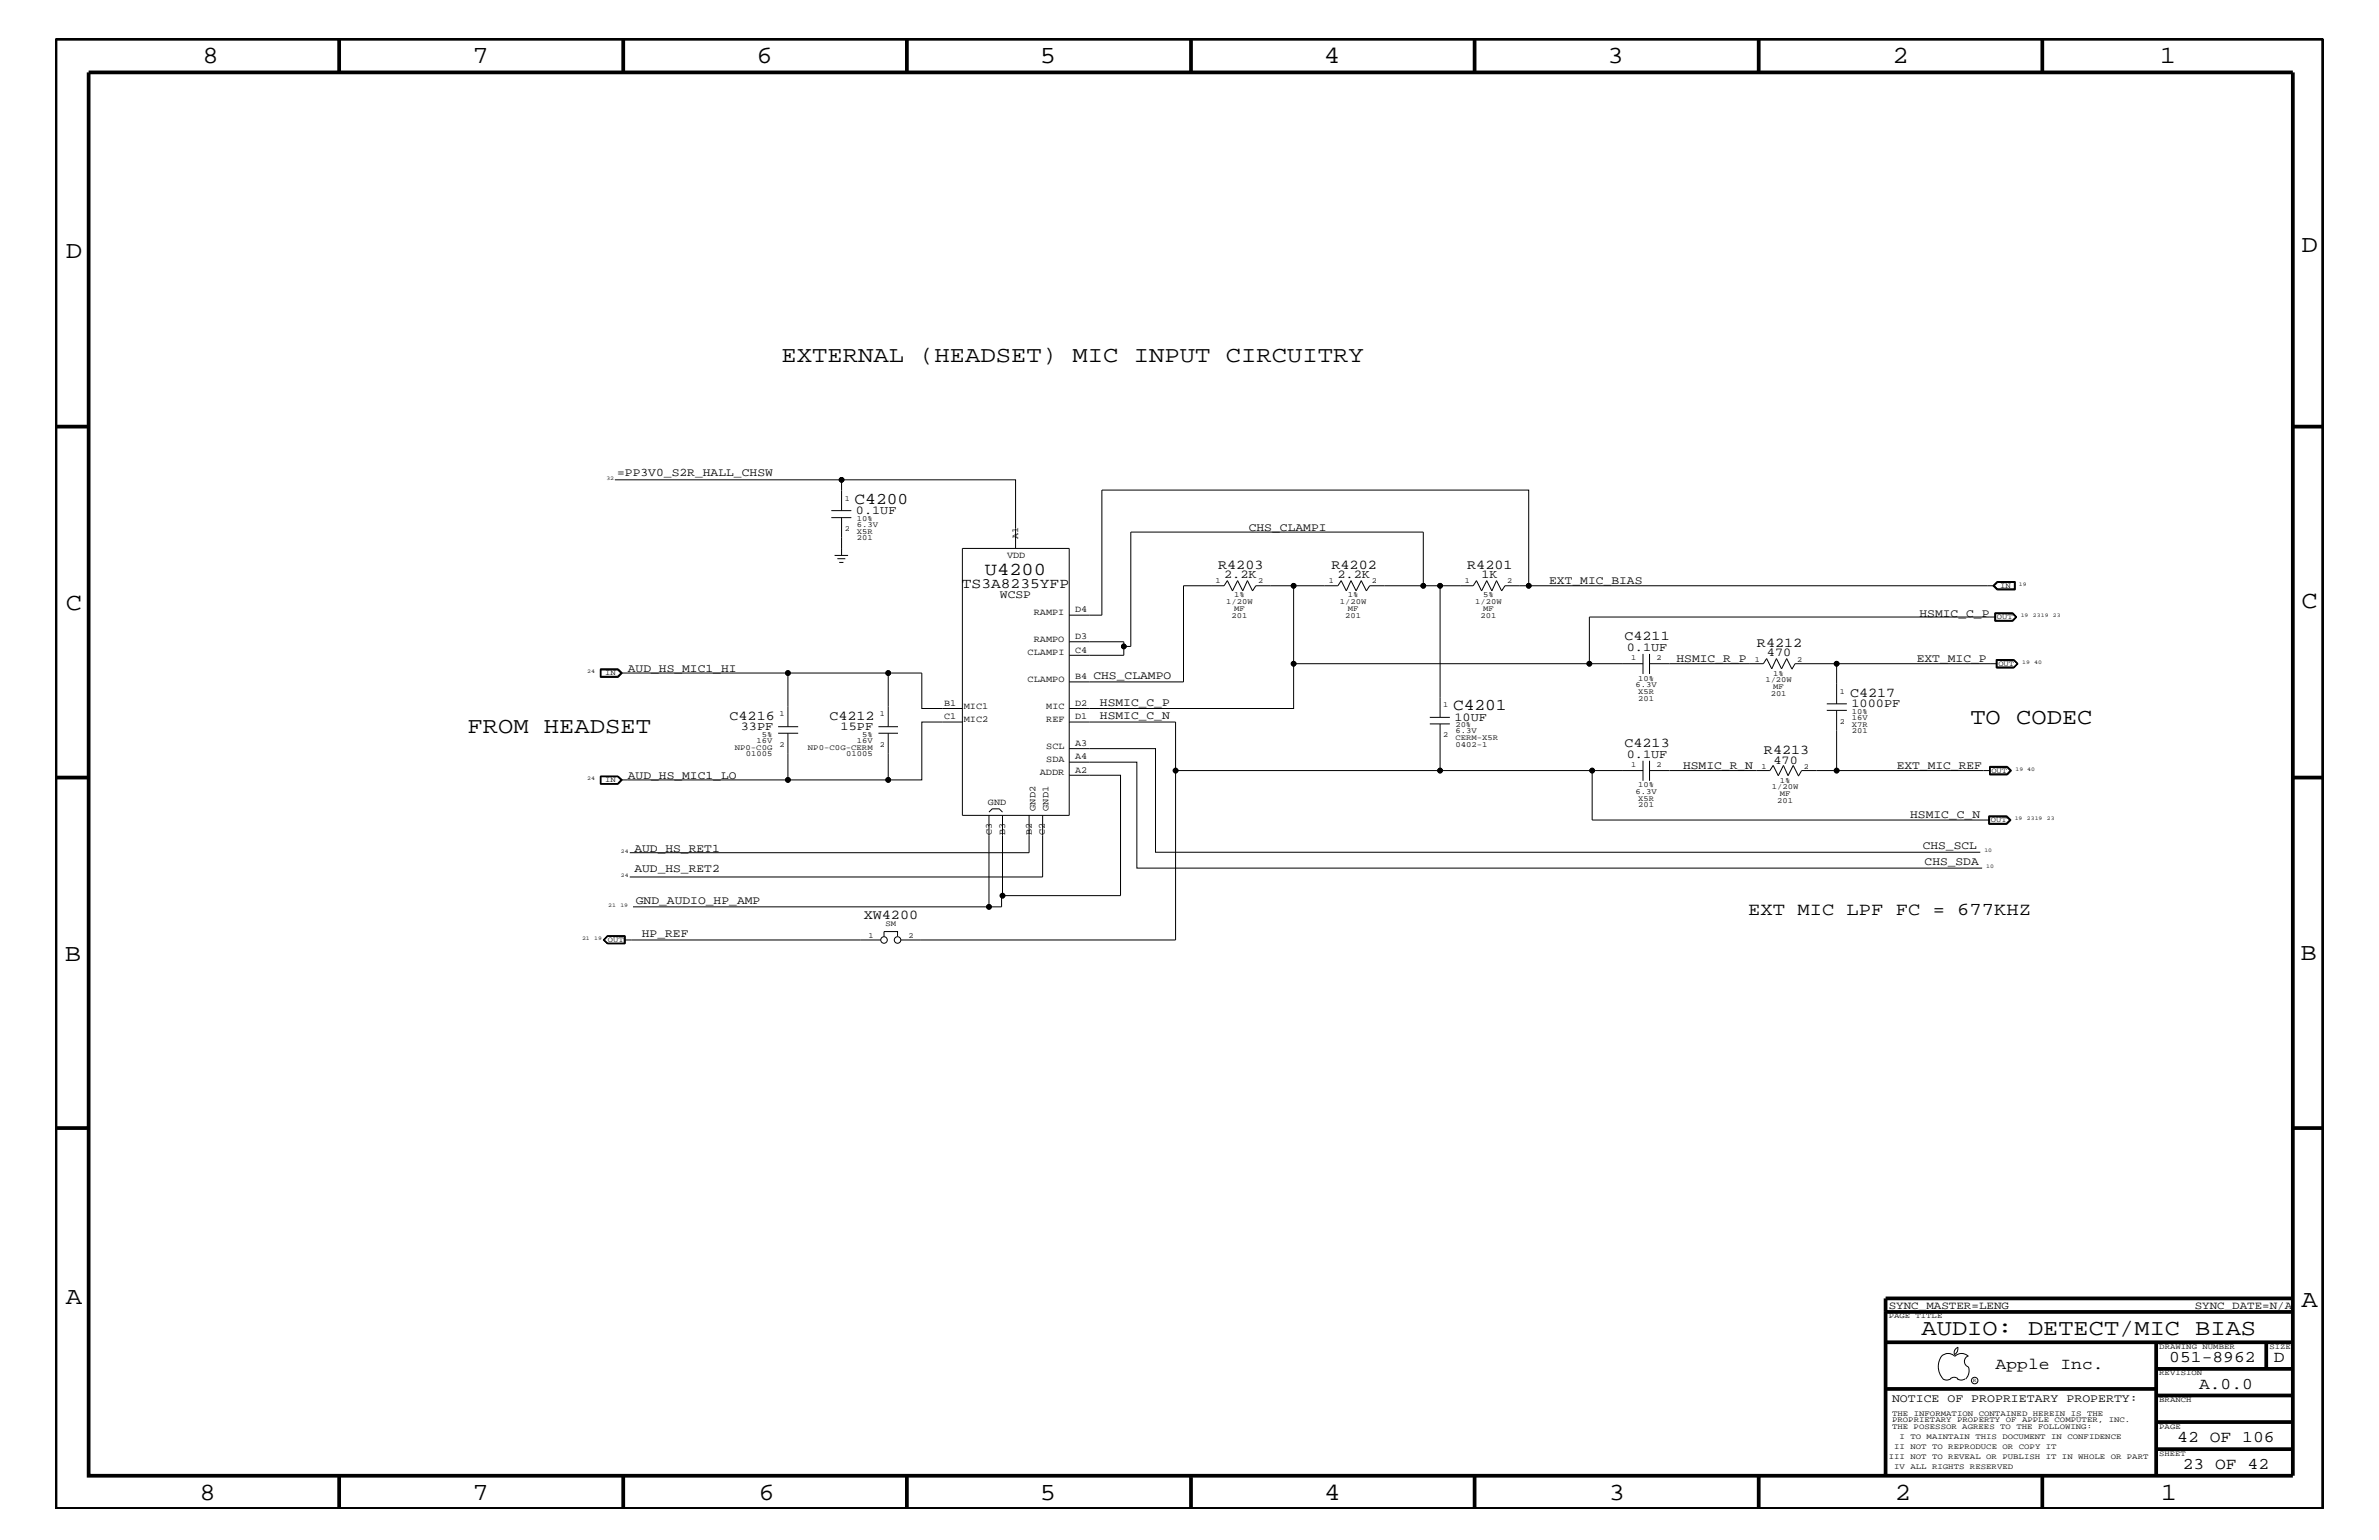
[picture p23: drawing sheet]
<svg xmlns="http://www.w3.org/2000/svg" width="432mm" height="279mm" viewBox="0 0 432 279" stroke-linecap="round" stroke-linejoin="round" font-family="sans-serif">
<defs><g id="words">
<g font-size="4.5">
<text x="36.7" y="11.5">8</text>
<text x="85.8" y="11.5">7</text>
<text x="137.3" y="11.5">6</text>
<text x="188.7" y="11.5">5</text>
<text x="240.3" y="11.5">4</text>
<text x="291.8" y="11.5">3</text>
<text x="343.5" y="11.5">2</text>
<text x="392" y="11.5">1</text>
<text x="11.9" y="46.8">D</text>
<text x="417.8" y="45.7">D</text>
<text x="11.9" y="110.6">C</text>
<text x="417.7" y="110.3">C</text>
<text x="11.8" y="174.3">B</text>
<text x="417.6" y="174.2">B</text>
<text x="11.9" y="236.7">A</text>
<text x="417.7" y="237.1">A</text>
<text x="36.2" y="272.1">8</text>
<text x="85.8" y="272.1">7</text>
<text x="137.7" y="272.1">6</text>
<text x="188.7" y="272.1">5</text>
<text x="240.4" y="272.1">4</text>
<text x="292" y="272.1">3</text>
<text x="343.9" y="272.1">2</text>
<text x="392.2" y="272.1">1</text>
</g>
<g font-size="4.1">
<text x="141.8" y="65.6">EXTERNAL (HEADSET) MIC INPUT CIRCUITRY</text>
<text x="357.6" y="131.3">TO CODEC</text>
<text x="84.8" y="133">FROM HEADSET</text>
<text x="348.8" y="242.3">AUDIO: DETECT/MIC BIAS</text>
</g>
<g font-size="3.3">
<text x="178.8" y="104.3">U4200</text>
<text x="317.3" y="166.1">EXT MIC LPF FC = 677KHZ</text>
</g>
<g font-size="3">
<text x="155.1" y="91.5">C4200</text>
<text x="263.7" y="128.9">C4201</text>
<text x="362.2" y="248.4">Apple Inc.</text>
<text x="393.7" y="247.1">051-8962</text>
<text x="399.2" y="252">A.0.0</text>
<text x="412.7" y="247.1">D</text>
<text x="395.2" y="261.6">42 OF 106</text>
<text x="396.2" y="266.6">23 OF 42</text>
</g>
<text font-size="2.6" x="174.6" y="106.7">TS3A8235YFP</text>
<g font-size="2.5">
<text x="221.1" y="103.2">R4203</text>
<text x="241.7" y="103.2">R4202</text>
<text x="266.3" y="103.2">R4201</text>
<text x="294.9" y="116.2">C4211</text>
<text x="318.9" y="117.4">R4212</text>
<text x="132.4" y="130.7">C4216</text>
<text x="150.5" y="130.7">C4212</text>
<text x="335.8" y="126.5">C4217</text>
<text x="294.9" y="135.6">C4213</text>
<text x="320.2" y="136.8">R4213</text>
<text x="156.8" y="166.7">XW4200</text>
</g>
<g font-size="2.2">
<text x="155.4" y="93.3">0.1UF</text>
<text x="222.2" y="104.9">2.2K</text>
<text x="242.7" y="104.9">2.2K</text>
<text x="268.9" y="104.9">1K</text>
<text x="295.3" y="118.1">0.1UF</text>
<text x="320.7" y="119.1">470</text>
<text x="264" y="130.8">10UF</text>
<text x="336" y="128.3">1000PF</text>
<text x="134.5" y="132.4">33PF</text>
<text x="152.6" y="132.4">15PF</text>
<text x="295.3" y="137.4">0.1UF</text>
<text x="321.9" y="138.5">470</text>
</g>
<g font-size="2.1">
<text x="112" y="86.4">=PP3V0_S2R_HALL_CHSW</text>
<text x="226.7" y="96.3">CHS_CLAMPI</text>
<text x="281.2" y="106">EXT_MIC_BIAS</text>
<text x="181.5" y="108.6">WCSP</text>
<text x="348.4" y="111.9">HSMIC_C_P</text>
<text x="114" y="121.9">AUD_HS_MIC1_HI</text>
<text x="198.5" y="123.2">CHS_CLAMPO</text>
<text x="304.3" y="120.2">HSMIC_R_P</text>
<text x="347.9" y="120.2">EXT_MIC_P</text>
<text x="199.6" y="130.5">HSMIC_C_N</text>
<text x="199.6" y="128">HSMIC_C_P</text>
<text x="114" y="141.3">AUD_HS_MIC1_LO</text>
<text x="305.5" y="139.6">HSMIC_R_N</text>
<text x="344.3" y="139.6">EXT_MIC_REF</text>
<text x="346.7" y="148.4">HSMIC_C_N</text>
<text x="115.1" y="154.6">AUD_HS_RET1</text>
<text x="349" y="154">CHS_SCL</text>
<text x="115.1" y="158.3">AUD_HS_RET2</text>
<text x="349.3" y="156.9">CHS_SDA</text>
<text x="115.4" y="163.9">GND_AUDIO_HP_AMP</text>
<text x="116.5" y="170">HP_REF</text>
<text x="343.4" y="254.4">NOTICE OF PROPRIETARY PROPERTY:</text>
</g>
<g font-size="2">
<text x="342.8" y="237.4">SYNC_MASTER=LENG</text>
<text x="398.4" y="237.4">SYNC_DATE=N/A</text>
</g>
<g font-size="1.7">
<text x="182.8" y="101.2">VDD</text>
<text x="184.8" y="97.7" transform="rotate(-90 184.8 97.7)">A1</text>
<text x="187.6" y="111.6">RAMPI</text>
<text x="195.2" y="111.1">D4</text>
<text x="186.5" y="118.9">CLAMPI</text>
<text x="187.6" y="116.4">RAMPO</text>
<text x="195.2" y="118.4">C4</text>
<text x="195.2" y="115.9">D3</text>
<text x="186.5" y="123.7">CLAMPO</text>
<text x="195.2" y="123.2">B4</text>
<text x="171.4" y="128">B1</text>
<text x="171.4" y="130.5">C1</text>
<text x="174.9" y="131">MIC2</text>
<text x="174.9" y="128.6">MIC1</text>
<text x="189.9" y="131">REF</text>
<text x="189.9" y="128.6">MIC</text>
<text x="195.2" y="128">D2</text>
<text x="195.2" y="130.5">D1</text>
<text x="189.9" y="135.8">SCL</text>
<text x="195.2" y="135.3">A3</text>
<text x="195.2" y="137.8">A4</text>
<text x="188.7" y="140.7">ADDR</text>
<text x="189.9" y="138.3">SDA</text>
<text x="195.2" y="140.2">A2</text>
<text x="179.3" y="146">GND</text>
<text x="188" y="147.1" transform="rotate(-90 188 147.1)">GND2</text>
<text x="190.3" y="147.1" transform="rotate(-90 190.3 147.1)">GND1</text>
<text x="180" y="151.6" transform="rotate(-90 180 151.6)">C3</text>
<text x="182.5" y="151.6" transform="rotate(-90 182.5 151.6)">B3</text>
<text x="187.3" y="151.6" transform="rotate(-90 187.3 151.6)">B2</text>
<text x="189.7" y="151.6" transform="rotate(-90 189.7 151.6)">C2</text>
</g>
<g font-size="1.4">
<text x="153.3" y="90.9">1</text>
<text x="155.5" y="95.6">6.3V</text>
<text x="155.5" y="94.5">10%</text>
<text x="153.3" y="96.3">2</text>
<text x="155.5" y="96.8">X5R</text>
<text x="155.5" y="98">201</text>
<text x="220.6" y="105.9">1</text>
<text x="228.3" y="105.9">2</text>
<text x="241.2" y="105.9">1</text>
<text x="249" y="105.9">2</text>
<text x="265.9" y="105.9">1</text>
<text x="273.6" y="105.9">2</text>
<text x="363.1" y="106.6">IN</text>
<text x="222.5" y="109.7">1/20W</text>
<text x="223.5" y="112">201</text>
<text x="224" y="108.4">1%</text>
<text x="224" y="110.9">MF</text>
<text x="243.2" y="109.7">1/20W</text>
<text x="244.2" y="112">201</text>
<text x="244.6" y="108.4">1%</text>
<text x="244.6" y="110.9">MF</text>
<text x="267.8" y="109.7">1/20W</text>
<text x="268.7" y="112">201</text>
<text x="269.2" y="108.4">5%</text>
<text x="269.2" y="110.9">MF</text>
<text x="362.5" y="112.3">OUT</text>
<text x="296.1" y="119.8">1</text>
<text x="300.7" y="119.8">2</text>
<text x="109.8" y="122.5">IN</text>
<text x="296.8" y="124.7">6.3V</text>
<text x="297.3" y="123.5">10%</text>
<text x="297.3" y="125.9">X5R</text>
<text x="318.5" y="120.1">1</text>
<text x="320.4" y="123.8">1/20W</text>
<text x="321.9" y="125.1">MF</text>
<text x="321.9" y="122.6">1%</text>
<text x="326.2" y="120.1">2</text>
<text x="333.9" y="125.9">1</text>
<text x="362.7" y="120.8">OUT</text>
<text x="141.5" y="130">1</text>
<text x="159.7" y="130">1</text>
<text x="262" y="128.3">1</text>
<text x="264.2" y="131.9">20%</text>
<text x="297.3" y="127.1">201</text>
<text x="321.4" y="126.3">201</text>
<text x="333.9" y="131.3">2</text>
<text x="336.1" y="131.9">X7R</text>
<text x="336.1" y="130.7">16V</text>
<text x="336.1" y="129.6">10%</text>
<text x="133.3" y="136">NP0-C0G</text>
<text x="135.4" y="137.2">01005</text>
<text x="137.3" y="134.7">16V</text>
<text x="138.3" y="133.6">5%</text>
<text x="141.5" y="135.5">2</text>
<text x="146.6" y="136">NP0-C0G-CERM</text>
<text x="153.6" y="137.2">01005</text>
<text x="155.5" y="134.7">16V</text>
<text x="156.5" y="133.6">5%</text>
<text x="159.7" y="135.5">2</text>
<text x="262" y="133.8">2</text>
<text x="264.2" y="135.5">0402-1</text>
<text x="264.2" y="134.2">CERM-X5R</text>
<text x="264.2" y="133">6.3V</text>
<text x="336.1" y="133">201</text>
<text x="109.8" y="141.9">IN</text>
<text x="296.1" y="139.2">1</text>
<text x="297.3" y="142.9">10%</text>
<text x="300.7" y="139.2">2</text>
<text x="319.7" y="139.5">1</text>
<text x="321.6" y="143.2">1/20W</text>
<text x="323" y="142">1%</text>
<text x="327.4" y="139.5">2</text>
<text x="361.4" y="140.2">OUT</text>
<text x="296.8" y="144">6.3V</text>
<text x="297.3" y="146.5">201</text>
<text x="297.3" y="145.3">X5R</text>
<text x="322.6" y="145.7">201</text>
<text x="323" y="144.5">MF</text>
<text x="361.4" y="149.2">OUT</text>
<text x="110.3" y="170.9">OUT</text>
<text x="157.6" y="170.1">1</text>
<text x="160.7" y="168.1">SM</text>
<text x="164.9" y="170.1">2</text>
<text x="342.8" y="239.2">PAGE TITLE</text>
<text x="391.9" y="244.7">DRAWING NUMBER</text>
<text x="411.9" y="244.7">SIZE</text>
<text x="391.9" y="249.5">REVISION</text>
<text x="343.4" y="256.8">THE INFORMATION CONTAINED HEREIN IS THE</text>
<text x="391.9" y="254.4">BRANCH</text>
<text x="343.4" y="259.3">THE POSESSOR AGREES TO THE FOLLOWING:</text>
<text x="343.4" y="258">PROPRIETARY PROPERTY OF APPLE COMPUTER, INC.</text>
<text x="343.8" y="262.9">II NOT TO REPRODUCE OR COPY IT</text>
<text x="344.8" y="261.1">I TO MAINTAIN THIS DOCUMENT IN CONFIDENCE</text>
<text x="391.9" y="259.3">PAGE</text>
<text x="342.8" y="264.7">III NOT TO REVEAL OR PUBLISH IT IN WHOLE OR PART</text>
<text x="343.8" y="266.6">IV ALL RIGHTS RESERVED</text>
<text x="391.9" y="264.1">SHEET</text>
</g>
<g font-size="1">
<text x="110.1" y="87.1">32</text>
<text x="366.4" y="106.3">19</text>
<text x="366.8" y="112">19</text>
<text x="369" y="112">2319</text>
<text x="372.6" y="112">23</text>
<text x="106.6" y="122.1">24</text>
<text x="367" y="120.4">19</text>
<text x="369.2" y="120.4">40</text>
<text x="106.6" y="141.5">24</text>
<text x="365.8" y="139.8">19 40</text>
<text x="365.7" y="148.8">19</text>
<text x="367.9" y="148.8">2319</text>
<text x="371.5" y="148.8">23</text>
<text x="112.7" y="154.7">24</text>
<text x="360.2" y="154.6">10</text>
<text x="112.7" y="159.1">24</text>
<text x="360.5" y="157.5">10</text>
<text x="110.4" y="164.5">21</text>
<text x="112.6" y="164.5">19</text>
<text x="105.7" y="170.5">21</text>
<text x="107.9" y="170.5">19</text>
<text x="358.1" y="250.7">R</text>
</g>
</g></defs>
<g fill="none" stroke="#000" stroke-width=".18">
<path d="M111.6 87.1h41.1v5.5M150.9 92.6h3.6M150.9 93.9h3.6M152.7 87.1h31.6v12.4M152.7 93.9v6.9M174.7 99.5h19.4v48.4h-19.4zM151.5 100.8h2.4M152 101.4h1.4M152.3 102h.8M194.1 116.4h9.9v2.5h-9.9M234.8 106.3h-6.9l-.6 .9-.9-1.9-.8 1.9-1-1.9-.9 1.9-.9-1.9-.6 1h-7.4v17.4h-20.7M258.3 106.3v-9.8h-53.1v20.8h-1.2"/>
<path d="M261.4 106.3v23.9M277.5 106.3h-4.3l-.6 .9-1-1.9-.8 1.9-1-1.9-.9 1.9-.9-1.9-.6 1h-18.8l-.6 .9-.9-1.9-1 1.9-.9-1.9-.8 1.9-1-1.9-.6 1h-8v14.1h63.4M298.2 118.6v3.7M299.4 118.6v3.7M361.7 106.3l.8-.8h3.3v1.5h-3.3zM362 106.3h-84.5v-17.4h-77.5v22.7h-5.9M362.1 111.2h3.3l.6 .7-.6 .8h-3.3zM362.2 111.4h3.1l.6 .5-.6 .6h-3.1zM362.2 111.9h-73.7v8.5M362.3 119.7h3.2l.8 .7-.8 .8h-3.2zM362.4 119.8h3.1M362.5 119.8v1.2h3l.6-.6-.6-.6"/>
<path d="M362.6 106.9h3.1M362.6 106.9l-.6-.6 .6-.6h3v1.2M362.6 105.5l-.8 .8 .8 .7h3.1v-1.5M365.3 111.3l.7 .6M365.3 111.3l.7 .6-.7 .7M365.3 111.3h-3.2v1.3h3.2M365.5 119.8l.7 .6M365.7 105.6h-3.1l-.7 .7 .7 .6M366 111.9l-.7 .7M109 121.3h3.2l.8 .8-.8 .8h-3.2zM109 121.4h3.2l.7 .7-.7 .8M109.1 121.5h3l.6 .6"/>
<path d="M109.1 121.5h3l.7 .6-.7 .7h-3zM112.7 122.1l-.6 .6h-3M112.7 122.1h54.6v6.4h7.4M141.2 133h3.7M141.2 131.8h3.7M143 133v8.5h-30.3M143 122.1v9.7M159.4 131.8h3.6M159.4 133h3.6M161.2 122.1v9.7M174.7 131h-7.4v10.5h-6.1v-8.5M194.1 138.3h12.2v19.2h153.5"/>
<path d="M194.1 135.8h15.6v18.8h149.7M194.1 131h19.3v39.5h-49.9M213.4 139.8h48M234.8 120.4v8.1h-40.7M259.5 130.2h3.7M259.5 131.3h3.7M261.4 131.3v8.5h27.6M289 139.8v9h72.1M289 139.8h9.2M298.2 138v3.7M299.4 139.8h21.8l.6-.9 1 1.8 .9-1.8 .8 1.8 1-1.8 .9 1.8M299.4 120.4h20.7l.6-.9 .9 1.8 .8-1.8 1 1.8 .9-1.8 .9 1.8"/>
<path d="M299.4 138v3.7M325.2 121.4l.6-1h7.6v7.3M331.6 127.7h3.6M331.6 128.9h3.6M333.4 120.4h29.1M333.4 128.9v10.9M361.1 139.1h3.2l.7 .7-.7 .8M361.1 139h3.2l.8 .8-.8 .8h-3.2zM361.2 139.2h3.1l.6 .6-.6 .7h-3.1zM361.2 139.8h-34.2l-.6 1M364.3 139.2l.5 .6-.5 .6h-3.1M366.2 120.4l-.7-.7h-3.1v1.5"/>
<path d="M366.2 120.4l-.7 .7h-3.1M366.2 120.4l-.7 .8M109.1 140.9h3l.6 .6M109.1 140.9v1.3h3M109.1 140.9h3l.7 .6-.7 .7M112.2 140.8h-3.2v1.5h3.2M112.2 140.8l.8 .7-.8 .8M112.2 140.8l.7 .7-.7 .8M112.7 141.5l-.6 .7M143 141.5h18.2M179.5 147.9v16.6h2.3v-2h.2M179.5 147.3l.6-.6h1.3l.6 .6"/>
<path d="M186.8 147.9v6.8h-72.5M189.2 147.9v11.2h-74.9M194.1 140.7h9.3v21.8h-21.4v-14.6M361 148h3.3l.7 .8-.7 .7h-3.3zM361 148.2h3.2M361 149.5v-1.4h3.2l.7 .7-.7 .7M364.2 148.2l.6 .6-.6 .7h-3.2M364.2 148.2l.6 .6-.6 .6h-3.1v-1.2M110.2 169.8h3.3v1.4h-3.3M110.2 169.9h3.2v1.2h-3.2l-.6-.6zM110.2 169.8l-.7 .7 .7 .7M110.2 169.8l-.6 .7 .6 .7"/>
<path d="M110.3 169.9l-.6 .6 .6 .6M113.3 170.5h46.6M113.3 169.9v1.2M114.9 164.5h64.6M160.5 169.9v-.9h2.4v.9M352.4 246.1a1.69 1.69 0 0 1 2.4 0M352.4 246a3.3 3.3 0 0 0 .3 4.1M352.6 250.2l.7 .2 .7-.2M354 250.2l.7-.3 .7 .3M354.8 246.1a1.69 1.69 0 0 1 2.5 0M355.3 250.2l.7 .2 .7-.2M355.3 244.4l.1 .3a1.18 1.18 0 0 1-.6 1"/>
<path d="M355.4 244.4a.99 .99 0 0 0-.6 1.4M357.2 246a1.04 1.04 0 0 0-.6 1 1.04 1.04 0 0 0 .6 1M357.3 248l.1 .7a2.11 2.11 0 0 1-.6 1.5"/>
<circle cx="152.7" cy="87.1" r=".42"/>
<circle cx="204" cy="117.3" r=".42"/>
<circle cx="234.8" cy="106.3" r=".42"/>
<circle cx="258.3" cy="106.3" r=".42"/>
<circle cx="261.4" cy="106.3" r=".42"/>
<circle cx="277.5" cy="106.3" r=".42"/>
<circle cx="143" cy="122.1" r=".42"/>
<circle cx="161.2" cy="122.1" r=".42"/>
<circle cx="213.4" cy="139.8" r=".42"/>
<circle cx="234.8" cy="120.4" r=".42"/>
<circle cx="261.4" cy="139.8" r=".42"/>
<circle cx="288.5" cy="120.4" r=".42"/>
<circle cx="289" cy="139.8" r=".42"/>
<circle cx="333.4" cy="139.8" r=".42"/>
<circle cx="333.4" cy="120.4" r=".42"/>
<circle cx="143" cy="141.5" r=".42"/>
<circle cx="161.2" cy="141.5" r=".42"/>
<circle cx="160.5" cy="170.5" r=".59"/>
<circle cx="162.9" cy="170.5" r=".59"/>
<circle cx="179.5" cy="164.5" r=".42"/>
<circle cx="182" cy="162.5" r=".42"/>
<circle cx="358.4" cy="250.5" r=".59"/>
</g>
<g fill="none" stroke="#000" stroke-width=".68" stroke-linecap="butt">
<path d="M10.1 7h411.6v266.8h-411.6zM16.1 13.1h400.1v254.6h-400.1zM61.6 7v6.1M113.1 7v6.1M164.6 7v6.1M216.2 7v6.1M267.6 7v6.1M319.2 7v6.1M370.7 7v6.1M10.1 77.4h6M416.2 77.4h5.5M10.1 141.1h6"/>
<path d="M416.2 141.1h5.5M10.1 204.7h6M416.2 204.7h5.5M342.2 238h74M416.2 235.6h-74v32.1M342.2 243.5h74M342.2 252h49.2M391.4 258h24.8M391.4 253.2h24.8M391.4 248.4h24.8M391.4 243.5v24.2M411.3 243.5v4.9"/>
<path d="M61.6 267.7v6.1M113.1 267.7v6.1M164.6 267.7v6.1M216.2 268v5.8M267.6 267.7v6.1M319.2 267.7v6.1M370.7 267.7v6.1M391.4 262.9h24.8"/>
</g>
<g fill="#000">
<circle cx="152.7" cy="87.1" r=".42"/>
<circle cx="204" cy="117.3" r=".42"/>
<circle cx="234.8" cy="106.3" r=".42"/>
<circle cx="258.3" cy="106.3" r=".42"/>
<circle cx="261.4" cy="106.3" r=".42"/>
<circle cx="277.5" cy="106.3" r=".42"/>
<circle cx="143" cy="122.1" r=".42"/>
<circle cx="161.2" cy="122.1" r=".42"/>
<circle cx="213.4" cy="139.8" r=".42"/>
<circle cx="234.8" cy="120.4" r=".42"/>
<circle cx="261.4" cy="139.8" r=".42"/>
<circle cx="288.5" cy="120.4" r=".42"/>
<circle cx="289" cy="139.8" r=".42"/>
<circle cx="333.4" cy="139.8" r=".42"/>
<circle cx="333.4" cy="120.4" r=".42"/>
<circle cx="143" cy="141.5" r=".42"/>
<circle cx="161.2" cy="141.5" r=".42"/>
<circle cx="179.5" cy="164.5" r=".42"/>
<circle cx="182" cy="162.5" r=".42"/>
</g>
<use href="#words"/>
</svg>
